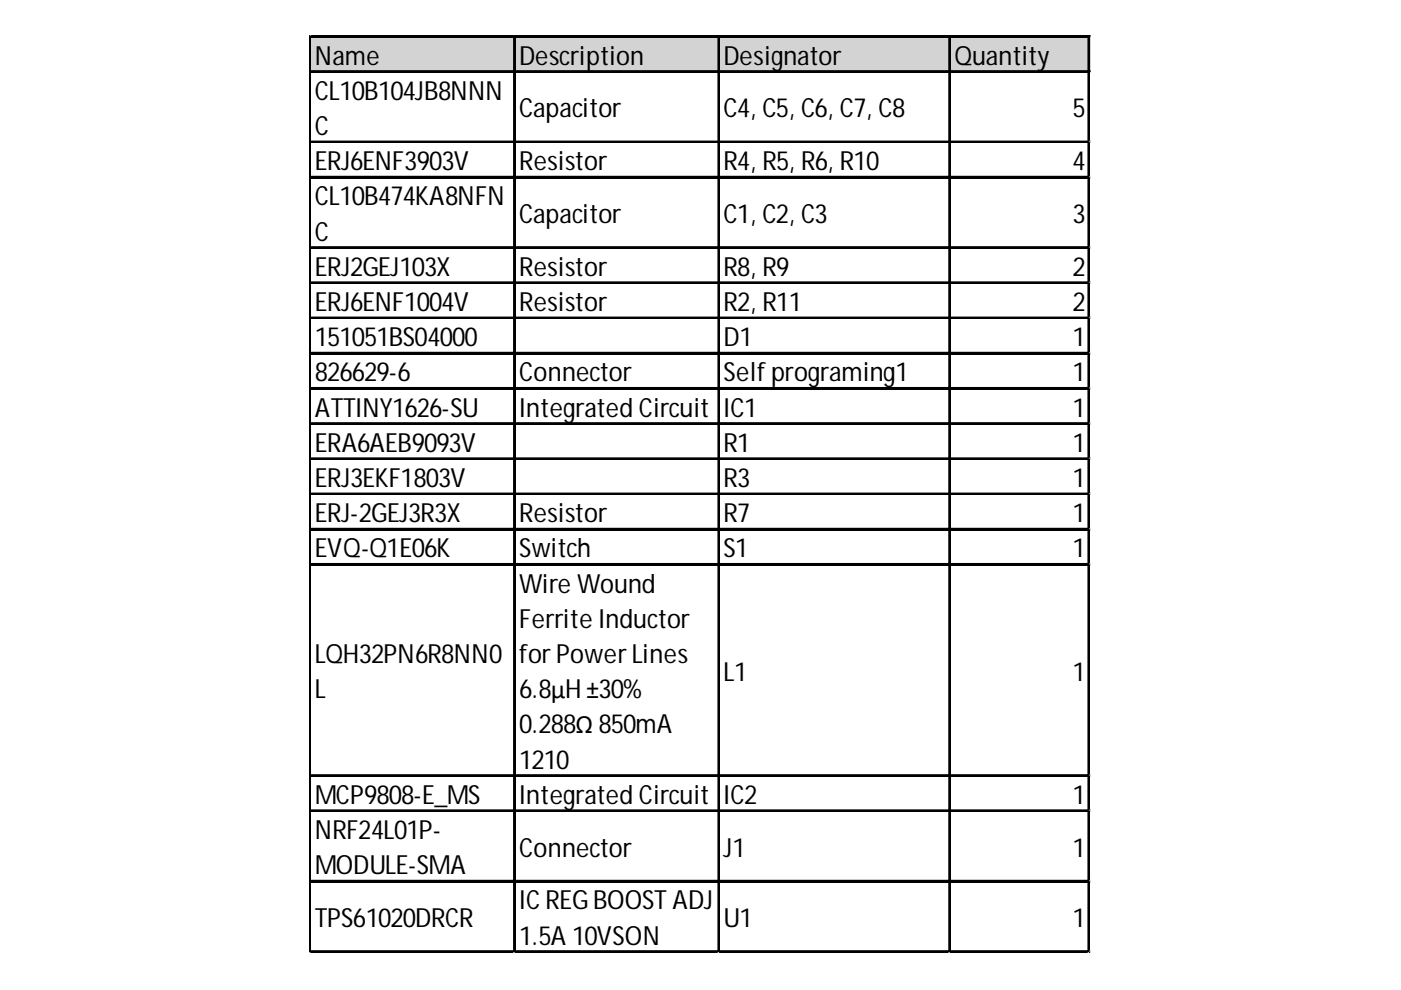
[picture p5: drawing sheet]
<svg xmlns="http://www.w3.org/2000/svg" width="297mm" height="210mm" viewBox="0 0 297 210" stroke-linecap="round" stroke-linejoin="round" font-family="sans-serif">
<defs><g id="words">
<g font-size="5.6">
<text x="66.8" y="13.7">Name</text>
<text x="110.1" y="13.7">Description</text>
<text x="153.4" y="13.7">Designator</text>
<text x="202.4" y="13.7">Quantity</text>
<text x="66.8" y="21.1">CL10B104JB8NNN</text>
<text x="66.8" y="28.6">C</text>
<text x="110.1" y="24.9">Capacitor</text>
<text x="153.4" y="24.9">C4, C5, C6, C7, C8</text>
<text x="227.4" y="24.9">5</text>
<text x="66.8" y="36.1">ERJ6ENF3903V</text>
<text x="110.1" y="36.1">Resistor</text>
<text x="153.4" y="36.1">R4, R5, R6, R10</text>
<text x="227.4" y="36.1">4</text>
<text x="66.8" y="43.5">CL10B474KA8NFN</text>
<text x="110.1" y="47.3">Capacitor</text>
<text x="153.4" y="47.3">C1, C2, C3</text>
<text x="227.4" y="47.3">3</text>
<text x="66.8" y="51">C</text>
<text x="66.8" y="58.5">ERJ2GEJ103X</text>
<text x="110.1" y="58.5">Resistor</text>
<text x="153.4" y="58.5">R8, R9</text>
<text x="227.4" y="58.5">2</text>
<text x="66.8" y="65.9">ERJ6ENF1004V</text>
<text x="110.1" y="65.9">Resistor</text>
<text x="153.4" y="65.9">R2, R11</text>
<text x="227.4" y="65.9">2</text>
<text x="66.8" y="73.4">151051BS04000</text>
<text x="153.4" y="73.4">D1</text>
<text x="227.4" y="73.4">1</text>
<text x="66.8" y="80.8">826629-6</text>
<text x="110.1" y="80.8">Connector</text>
<text x="153.4" y="80.8">Selfprograming1</text>
<text x="227.4" y="80.8">1</text>
<text x="66.8" y="88.3">ATTINY1626-SU</text>
<text x="110.1" y="88.3">Integrated Circuit</text>
<text x="153.4" y="88.3">IC1</text>
<text x="227.4" y="88.3">1</text>
<text x="66.8" y="95.8">ERA6AEB9093V</text>
<text x="153.4" y="95.8">R1</text>
<text x="227.4" y="95.8">1</text>
<text x="66.8" y="103.2">ERJ3EKF1803V</text>
<text x="153.4" y="103.2">R3</text>
<text x="227.4" y="103.2">1</text>
<text x="66.8" y="110.7">ERJ-2GEJ3R3X</text>
<text x="110.1" y="110.7">Resistor</text>
<text x="153.4" y="110.7">R7</text>
<text x="227.4" y="110.7">1</text>
<text x="66.8" y="118.2">EVQ-Q1E06K</text>
<text x="110.1" y="118.2">Switch</text>
<text x="153.4" y="118.2">S1</text>
<text x="227.4" y="118.2">1</text>
<text x="110.1" y="125.6">Wire Wound</text>
<text x="110.1" y="133.1">Ferrite Inductor</text>
<text x="66.8" y="140.6">LQH32PN6R8NN0</text>
<text x="110.1" y="140.6">forPowerLines</text>
<text x="66.8" y="148">L</text>
<text x="110.1" y="148">6.8μH ±30%</text>
<text x="153.4" y="144.3">L1</text>
<text x="227.4" y="144.3">1</text>
<text x="110.1" y="155.5">0.288Ω 850mA</text>
<text x="110.1" y="162.9">1210</text>
<text x="66.8" y="170.4">MCP9808-E_MS</text>
<text x="110.1" y="170.4">Integrated Circuit</text>
<text x="153.4" y="170.4">IC2</text>
<text x="227.4" y="170.4">1</text>
<text x="66.8" y="177.9">NRF24L01P-</text>
<text x="66.8" y="185.3">MODULE-SMA</text>
<text x="110.1" y="181.6">Connector</text>
<text x="153.4" y="181.6">J1</text>
<text x="227.4" y="181.6">1</text>
<text x="66.8" y="196.5">TPS61020DRCR</text>
<text x="110.1" y="192.8">ICREGBOOST ADJ</text>
<text x="153.4" y="196.5">U1</text>
<text x="227.4" y="196.5">1</text>
<text x="110.1" y="200.3">1.5A 10VSON</text>
</g>
</g></defs>
<path d="M66 7.9h165.2v7.5h-165.2z" fill="#d3d3d3"/>
<g fill="none" stroke="#000" stroke-width=".37">
<path d="M65.6 7.6v194.4M65.8 7.6v194.4M66 7.6h165.1M66 7.8h165.1M66 15.1h165.1M66 15.3h165.1M109 8v194M109.2 8v194M152.3 8v194M152.5 8v194M201.2 8v194M201.4 8v194"/>
<path d="M230.7 8v194M230.9 8v194M66 30h165.1M66 30.2h165.1M66 37.5h165.1M66 37.6h165.1M66 52.4h165.1M66 52.6h165.1M66 59.8h165.1M66 60h165.1M66 67.3h165.1M66 67.5h165.1"/>
<path d="M66 74.8h165.1M66 75h165.1M66 82.2h165.1M66 82.4h165.1M66 89.7h165.1M66 89.9h165.1M66 97.2h165.1M66 97.3h165.1M66 104.6h165.1M66 104.8h165.1M66 112.1h165.1M66 112.3h165.1"/>
<path d="M66 119.6h165.1M66 119.7h165.1M66 164.3h165.1M66 164.5h165.1M66 171.8h165.1M66 172h165.1M66 186.7h165.1M66 186.9h165.1M66 201.6h165.1M66 201.8h165.1"/>
</g>
<path d="M65.6 202v.1" fill="none" stroke="#d4d4d4" stroke-width=".37"/>
<path d="M65.6 202l.4 .1z" fill="#d4d4d4"/>
<path d="M109 202v.1" fill="none" stroke="#d4d4d4" stroke-width=".37"/>
<path d="M109 202l.3 .1z" fill="#d4d4d4"/>
<path d="M152.3 202v.1" fill="none" stroke="#d4d4d4" stroke-width=".37"/>
<path d="M152.3 202l.4 .1z" fill="#d4d4d4"/>
<path d="M201.2 202v.1" fill="none" stroke="#d4d4d4" stroke-width=".37"/>
<path d="M201.2 202l.4 .1z" fill="#d4d4d4"/>
<path d="M230.7 202v.1" fill="none" stroke="#d4d4d4" stroke-width=".37"/>
<path d="M230.7 202l.4 .1z" fill="#d4d4d4"/>
<path d="M231.1 30h.1" fill="none" stroke="#d4d4d4" stroke-width=".37"/>
<path d="M231.1 30l.1 .4z" fill="#d4d4d4"/>
<path d="M231.1 37.5h.1" fill="none" stroke="#d4d4d4" stroke-width=".37"/>
<path d="M231.1 37.5l.1 .3z" fill="#d4d4d4"/>
<path d="M231.1 52.4h.1" fill="none" stroke="#d4d4d4" stroke-width=".37"/>
<path d="M231.1 52.4l.1 .4z" fill="#d4d4d4"/>
<path d="M231.1 59.8h.1" fill="none" stroke="#d4d4d4" stroke-width=".37"/>
<path d="M231.1 59.8l.1 .4z" fill="#d4d4d4"/>
<path d="M231.1 67.3h.1" fill="none" stroke="#d4d4d4" stroke-width=".37"/>
<path d="M231.1 67.3l.1 .4z" fill="#d4d4d4"/>
<path d="M231.1 74.8h.1" fill="none" stroke="#d4d4d4" stroke-width=".37"/>
<path d="M231.1 74.8l.1 .3z" fill="#d4d4d4"/>
<path d="M231.1 82.2h.1" fill="none" stroke="#d4d4d4" stroke-width=".37"/>
<path d="M231.1 82.2l.1 .4z" fill="#d4d4d4"/>
<path d="M231.1 89.7h.1" fill="none" stroke="#d4d4d4" stroke-width=".37"/>
<path d="M231.1 89.7l.1 .4z" fill="#d4d4d4"/>
<path d="M231.1 97.2h.1" fill="none" stroke="#d4d4d4" stroke-width=".37"/>
<path d="M231.1 97.2l.1 .3z" fill="#d4d4d4"/>
<path d="M231.1 104.6h.1" fill="none" stroke="#d4d4d4" stroke-width=".37"/>
<path d="M231.1 104.6l.1 .4z" fill="#d4d4d4"/>
<path d="M231.1 112.1h.1" fill="none" stroke="#d4d4d4" stroke-width=".37"/>
<path d="M231.1 112.1l.1 .4z" fill="#d4d4d4"/>
<path d="M231.1 119.6h.1" fill="none" stroke="#d4d4d4" stroke-width=".37"/>
<path d="M231.1 119.6l.1 .3z" fill="#d4d4d4"/>
<path d="M231.1 164.3h.1" fill="none" stroke="#d4d4d4" stroke-width=".37"/>
<path d="M231.1 164.3l.1 .4z" fill="#d4d4d4"/>
<path d="M231.1 171.8h.1" fill="none" stroke="#d4d4d4" stroke-width=".37"/>
<path d="M231.1 171.8l.1 .4z" fill="#d4d4d4"/>
<path d="M231.1 186.7h.1" fill="none" stroke="#d4d4d4" stroke-width=".37"/>
<path d="M231.1 186.7l.1 .4z" fill="#d4d4d4"/>
<path d="M231.1 201.6h.1" fill="none" stroke="#d4d4d4" stroke-width=".37"/>
<path d="M231.1 201.6l.1 .4z" fill="#d4d4d4"/>
<use href="#words"/>
</svg>
